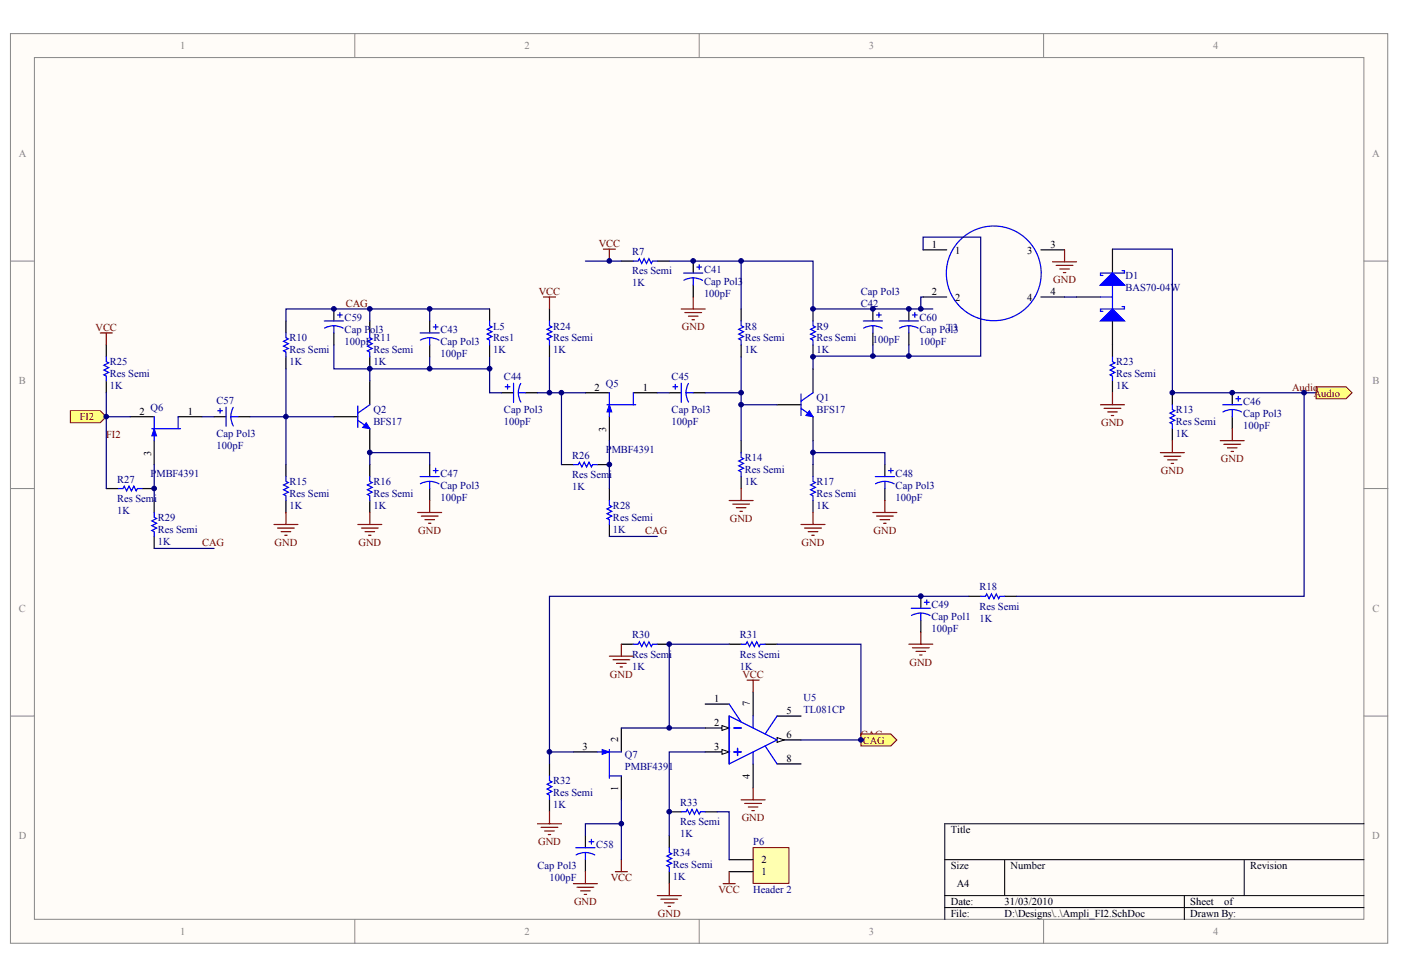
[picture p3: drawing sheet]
<svg xmlns="http://www.w3.org/2000/svg" width="289mm" height="202mm" viewBox="0 0 289 202" stroke-linecap="round" stroke-linejoin="round" font-family="sans-serif">
<defs><g id="words">
<g font-size="2.2" fill="#878787">
<text x="37.1" y="10.2">1</text>
<text x="108.2" y="10.2">2</text>
<text x="179.2" y="10.2">3</text>
<text x="250.2" y="10.2">4</text>
<text x="3.9" y="32.3">A</text>
<text x="283" y="32.3">A</text>
<text x="3.9" y="79.3">B</text>
<text x="283.1" y="79.3">B</text>
<text x="3.9" y="126.2">C</text>
<text x="283.1" y="126.2">C</text>
<text x="3.9" y="173.1">D</text>
<text x="283" y="173.1">D</text>
<text x="37.1" y="192.9">1</text>
<text x="108.2" y="192.9">2</text>
<text x="179.2" y="192.9">3</text>
<text x="250.2" y="192.9">4</text>
</g>
<g font-size="2.2" fill="#800000">
<text x="123.5" y="50.9">VCC</text>
<text x="217.2" y="58.4">GND</text>
<text x="71.3" y="63.3">CAG</text>
<text x="111.1" y="60.8">VCC</text>
<text x="19.7" y="68.2">VCC</text>
<text x="140.6" y="68.1">GND</text>
<text x="266.5" y="80.6">Audio</text>
<text x="270.9" y="81.8">Audio</text>
<text x="16.5" y="86.7">FI2</text>
<text x="227.1" y="87.9">GND</text>
<text x="21.9" y="90.4">FI2</text>
<text x="251.8" y="95.3">GND</text>
<text x="239.4" y="97.8">GND</text>
<text x="150.5" y="107.6">GND</text>
<text x="41.7" y="112.7">CAG</text>
<text x="56.6" y="112.6">GND</text>
<text x="73.9" y="112.6">GND</text>
<text x="86.3" y="110.1">GND</text>
<text x="133.1" y="110.2">CAG</text>
<text x="165.3" y="112.6">GND</text>
<text x="180.1" y="110.1">GND</text>
<text x="187.6" y="137.3">GND</text>
<text x="125.8" y="139.8">GND</text>
<text x="153.1" y="139.8">VCC</text>
<text x="177.5" y="152.2">CAG</text>
<text x="178" y="153.4">CAG</text>
<text x="153" y="169.4">GND</text>
<text x="111" y="174.3">GND</text>
<text x="125.9" y="181.7">VCC</text>
<text x="148.2" y="184.2">VCC</text>
<text x="118.4" y="186.7">GND</text>
<text x="135.7" y="189.1">GND</text>
</g>
<g font-size="2.2" fill="#000080">
<text x="130.4" y="52.7">R7</text>
<text x="130.4" y="59.1">1K</text>
<text x="130.4" y="56.6">Res Semi</text>
<text x="145.2" y="56.4">C41</text>
<text x="145.2" y="58.8">Cap Pol3</text>
<text x="232.1" y="57.6">D1</text>
<text x="145.2" y="61.3">100pF</text>
<text x="177.5" y="63.3">C42</text>
<text x="177.5" y="60.8">Cap Pol3</text>
<text x="232.1" y="60.1">BAS70-04W</text>
<text x="59.7" y="70.4">R10</text>
<text x="71.1" y="71.2">100pF</text>
<text x="71.1" y="66.2">C59</text>
<text x="71.1" y="68.7">Cap Pol3</text>
<text x="77" y="70.4">R11</text>
<text x="90.8" y="68.7">C43</text>
<text x="90.8" y="71.2">Cap Pol3</text>
<text x="101.7" y="68">L5</text>
<text x="101.7" y="70.4">Res1</text>
<text x="114.1" y="68">R24</text>
<text x="114.1" y="70.4">Res Semi</text>
<text x="153.6" y="68">R8</text>
<text x="153.6" y="70.4">Res Semi</text>
<text x="168.4" y="68">R9</text>
<text x="168.4" y="70.4">Res Semi</text>
<text x="180" y="70.7">100pF</text>
<text x="189.7" y="71.2">100pF</text>
<text x="189.7" y="66.2">C60</text>
<text x="189.7" y="68.7">Cap Pol3</text>
<text x="195.2" y="68.2">T3</text>
<text x="22.7" y="75.4">R25</text>
<text x="22.7" y="77.8">Res Semi</text>
<text x="59.7" y="75.4">1K</text>
<text x="59.7" y="72.9">Res Semi</text>
<text x="77" y="75.4">1K</text>
<text x="77" y="72.9">Res Semi</text>
<text x="90.8" y="73.6">100pF</text>
<text x="101.7" y="72.9">1K</text>
<text x="114.1" y="72.9">1K</text>
<text x="153.6" y="72.9">1K</text>
<text x="168.4" y="72.9">1K</text>
<text x="230.2" y="75.4">R23</text>
<text x="230.2" y="77.8">Res Semi</text>
<text x="22.7" y="80.3">1K</text>
<text x="44.6" y="83.3">C57</text>
<text x="103.9" y="78.3">C44</text>
<text x="124.9" y="79.8">Q5</text>
<text x="138.5" y="78.3">C45</text>
<text x="168.4" y="82.8">Q1</text>
<text x="230.2" y="80.3">1K</text>
<text x="256.3" y="83.5">C46</text>
<text x="31.1" y="84.8">Q6</text>
<text x="77" y="85.3">Q2</text>
<text x="77" y="87.7">BFS17</text>
<text x="103.9" y="87.7">100pF</text>
<text x="103.9" y="85.3">Cap Pol3</text>
<text x="138.5" y="87.7">100pF</text>
<text x="138.5" y="85.3">Cap Pol3</text>
<text x="168.4" y="85.3">BFS17</text>
<text x="242.5" y="85.3">R13</text>
<text x="242.5" y="87.7">Res Semi</text>
<text x="256.3" y="88.5">100pF</text>
<text x="256.3" y="86">Cap Pol3</text>
<text x="44.6" y="92.7">100pF</text>
<text x="44.6" y="90.2">Cap Pol3</text>
<text x="118" y="94.6">R26</text>
<text x="124.9" y="93.4">P</text>
<text x="126.2" y="93.4">MBF4391</text>
<text x="153.6" y="95.1">R14</text>
<text x="242.5" y="90.2">1K</text>
<text x="24.1" y="99.6">R27</text>
<text x="31.1" y="98.3">P</text>
<text x="32.3" y="98.3">MBF4391</text>
<text x="59.7" y="100.1">R15</text>
<text x="77" y="100.1">R16</text>
<text x="90.8" y="98.3">C47</text>
<text x="90.8" y="100.8">Cap Pol3</text>
<text x="118" y="101.1">1K</text>
<text x="118" y="98.6">Res Semi</text>
<text x="153.6" y="100.1">1K</text>
<text x="153.6" y="97.6">Res Semi</text>
<text x="168.4" y="100.1">R17</text>
<text x="184.7" y="98.3">C48</text>
<text x="184.7" y="100.8">Cap Pol3</text>
<text x="24.1" y="106">1K</text>
<text x="24.1" y="103.5">Res Semi</text>
<text x="32.5" y="107.5">R29</text>
<text x="59.7" y="105">1K</text>
<text x="59.7" y="102.5">Res Semi</text>
<text x="77" y="105">1K</text>
<text x="77" y="102.5">Res Semi</text>
<text x="90.8" y="103.3">100pF</text>
<text x="126.4" y="105">R28</text>
<text x="126.4" y="107.5">Res Semi</text>
<text x="168.4" y="105">1K</text>
<text x="168.4" y="102.5">Res Semi</text>
<text x="184.7" y="103.3">100pF</text>
<text x="32.5" y="112.4">1K</text>
<text x="32.5" y="109.9">Res Semi</text>
<text x="126.4" y="109.9">1K</text>
<text x="192.1" y="125.5">C49</text>
<text x="202" y="121.8">R18</text>
<text x="202" y="125.8">Res Semi</text>
<text x="130.4" y="131.7">R30</text>
<text x="152.6" y="131.7">R31</text>
<text x="192.1" y="130.4">100pF</text>
<text x="192.1" y="128">Cap Pol1</text>
<text x="202" y="128.2">1K</text>
<text x="130.4" y="135.6">Res Semi</text>
<text x="152.6" y="135.6">Res Semi</text>
<text x="130.4" y="138.1">1K</text>
<text x="152.6" y="138.1">1K</text>
<text x="165.7" y="144.5">U5</text>
<text x="165.7" y="147">TL081CP</text>
<text x="114.1" y="161.8">R32</text>
<text x="128.9" y="156.4">Q7</text>
<text x="128.9" y="158.8">PMBF4391</text>
<text x="114.1" y="166.7">1K</text>
<text x="114.1" y="164.3">Res Semi</text>
<text x="140.2" y="166.2">R33</text>
<text x="140.2" y="172.7">1K</text>
<text x="140.2" y="170.2">Res Semi</text>
<text x="110.8" y="179.3">Cap Pol3</text>
<text x="123" y="174.9">C58</text>
<text x="138.8" y="176.6">R34</text>
<text x="138.8" y="179.1">Res Semi</text>
<text x="155.3" y="174.4">P6</text>
<text x="113.3" y="181.8">100pF</text>
<text x="138.8" y="181.6">1K</text>
<text x="155.3" y="184.3">Header 2</text>
</g>
<g font-size="2.2">
<text x="192.2" y="51.1">1</text>
<text x="197" y="52.3">1</text>
<text x="211.9" y="52.3">3</text>
<text x="216.7" y="51.1">3</text>
<text x="192.2" y="60.8">2</text>
<text x="197" y="62">2</text>
<text x="211.9" y="62">4</text>
<text x="216.7" y="60.8">4</text>
<text x="122.6" y="80.6">2</text>
<text x="132.6" y="80.6">1</text>
<text x="28.7" y="85.5">2</text>
<text x="38.7" y="85.5">1</text>
<text x="147.3" y="144.8">1</text>
<text x="147.3" y="149.7">2</text>
<text x="162.2" y="147.2">5</text>
<text x="120.1" y="154.6">3</text>
<text x="147.3" y="154.6">3</text>
<text x="162.2" y="152.2">6</text>
<text x="162.2" y="157.1">8</text>
<text x="196.1" y="171.9">Title</text>
<text x="157" y="178.1">2</text>
<text x="196.1" y="179.3">Size</text>
<text x="208.4" y="179.3">Number</text>
<text x="257.8" y="179.3">Revision</text>
<text x="157" y="180.6">1</text>
<text x="197.3" y="183">A4</text>
<text x="196.1" y="186.7">Date:</text>
<text x="196.1" y="189.1">File:</text>
<text x="207.2" y="186.7">31/03/2010</text>
<text x="207.2" y="189.1">D:\Designs\..\Ampli_FI2.SchDoc</text>
<text x="245.5" y="186.7">Sheet</text>
<text x="245.5" y="189.1">Drawn By:</text>
<text x="252.5" y="186.7">of</text>
</g>
<g font-size="2.1">
<text x="125" y="89" transform="rotate(-90 125 89)">3</text>
<text x="31.1" y="94" transform="rotate(-90 31.1 94)">3</text>
<text x="154.7" y="145.7" transform="rotate(-90 154.7 145.7)">7</text>
<text x="127.5" y="153.1" transform="rotate(-90 127.5 153.1)">2</text>
<text x="154.7" y="160.6" transform="rotate(-90 154.7 160.6)">4</text>
<text x="127.5" y="163.1" transform="rotate(-90 127.5 163.1)">1</text>
</g>
</g></defs>
<g fill="#fffcf8" stroke="#878787" stroke-width=".21">
<path d="M2.2 6.9h284v187.7h-284z"/>
<path d="M7.1 11.9h274.2v177.7h-274.2z"/>
</g>
<path d="M73.2 6.9v5M144.2 6.9v5M215.2 6.9v5M2.2 53.9h4.9M281.3 53.9h4.9M2.2 100.8h4.9M281.3 100.8h4.9M2.2 147.7h4.9M281.3 147.7h4.9M73.2 189.7v4.9M144.2 189.7v4.9M215.2 189.7v4.9" fill="none" stroke="#878787" stroke-width=".21"/>
<path d="M194.8 177.3h86.5M207.2 177.3v7.4M256.6 177.3v7.4M281.3 169.9h-86.5v19.8M194.8 184.7h86.5M194.8 187.2h86.5M244.2 184.7v5" fill="none" stroke="#000" stroke-width=".21"/>
<g fill="none" stroke="#000" stroke-width=".25">
<path d="M128.1 53.9h2.5M135.6 53.9h2.4M143 53.9v2.4M143 58.8v2.5M59 66.2v2.5M59 73.6v2.5M76.3 66.2v2.5M76.3 73.6v2.5M76.3 78.5v5M88.6 66.2v2.5M88.6 71.1v2.5M101 63.7v2.5"/>
<path d="M101 71.1v2.5M152.8 63.7v2.5M152.8 71.1v2.5M167.7 63.7v2.5M167.7 71.1v2.5M167.7 76.1v4.9M180 63.7v2.5M180 68.7v2.4M59 95.8v2.5M68.9 86h4.9M76.3 88.4v5M76.3 95.8v2.5"/>
<path d="M88.6 95.8v2.5M103.4 81h2.5M108.4 81h2.4M152.8 90.9v2.5M152.8 98.3v2.5M160.3 83.5h4.9M167.7 86v4.9M167.7 95.8v2.5M182.5 95.8v2.5M241.8 81v2.5M241.8 88.4v2.5M254.1 81v2.5"/>
<path d="M254.1 86v2.4M59 103.2v2.5M76.3 103.2v2.5M88.6 100.8v2.4M167.7 103.2v2.5M182.5 100.8v2.4M189.9 123v2.5M189.9 127.9v2.5M199.8 123h2.4M207.2 123h2.5"/>
</g>
<g fill="none" stroke="#00f" stroke-width=".25">
<path d="M130.6 53.9h1l.2-.5 .5 .9 .5-.9 .5 .9 .5-.9 .5 .9 .3-.4h1M141 56.3h3.9M143 57.3l1.1 .2 .8 .3M143 57.3l-.8 .1-1.2 .4M143 57.3v1.5M143.7 55.1h1M144.2 54.6v1M59 68.7v1l.5 .2-1 .5 1 .5-1 .5 1 .5-1 .5 .5 .2v1M76.3 68.7v1l.5 .2-1 .5 1 .5-1 .5 1 .5-1 .5 .5 .2v1M86.6 68.7h4M88.6 69.7l1.2 .1 .7 .4M88.6 69.7h-.8l-1.1 .5"/>
<path d="M88.6 69.7v1.4M89.4 67.4h.9M89.9 66.9v1M101 66.2v1l.5 .2-1 .5 1 .5-1 .5 1 .5-1 .5 .5 .3v.9M104.2 79.8h1M104.7 79.3v1M105.9 79v4M107.4 79.1l-.3 .7-.2 1.2M152.8 66.2v1l.5 .2-1 .5 1 .5-1 .5 1 .5-1 .5 .5 .3v.9M167.7 66.2v1l.5 .2-1 .5 1 .5-1 .5 1 .5-1 .5 .5 .3v.9M178 66.2h4M180 67.2l.8 .1 1.1 .4"/>
<path d="M180 67.2l-1.2 .2-.7 .3M180 67.2v1.5M180.8 65h.9M181.3 64.5v1M59 98.3v1l.5 .2-1 .5 1 .5-1 .5 1 .5-1 .5 .5 .3v.9M73.8 86.7l2.5 1.7M73.8 83.7v4.5M76.3 98.3v1l.5 .2-1 .5 1 .5-1 .5 1 .5-1 .5 .5 .3v.9M76.3 83.5l-2.5 1.7M86.6 98.3h4M88.6 99.3l1.2 .2 .7 .3M88.6 99.3l-.8 .1-1.1 .4"/>
<path d="M88.6 99.3v1.5M89.4 97.1h.9M89.9 96.6v1M106.9 81h1.5M106.9 81l.2 1.2 .3 .7M152.8 93.4v1l.5 .2-1 .5 1 .5-1 .5 1 .5-1 .5 .5 .2v1M165.2 84.2l2.5 1.8M165.2 81.3v4.4M167.7 98.3v1l.5 .2-1 .5 1 .5-1 .5 1 .5-1 .5 .5 .3v.9M167.7 81l-2.5 1.7M180.5 98.3h4M182.5 99.3l1.2 .2 .7 .3"/>
<path d="M182.5 99.3l-.8 .1-1.1 .4M182.5 99.3v1.5M183.2 97.1h1M183.7 96.6v1M241.8 83.5v1l.5 .2-1 .5 1 .5-1 .5 1 .5-1 .5 .5 .2v1M252.1 83.5h4M254.1 84.5l.8 .1 1.1 .4M254.1 84.5l-.8 .1-1.1 .4M254.1 84.5v1.5M254.9 82.3h1M255.4 81.8v.9M187.9 125.5h4"/>
<path d="M189.9 126.5l1.2 .1 .7 .4M189.9 126.5l-1.2 .1-.7 .4M189.9 126.5v1.4M190.6 124.2h1M191.1 123.7v1M202.2 123h1l.3-.5 .5 1 .5-1 .5 1 .5-1 .5 1 .2-.5h1"/>
</g>
<g fill="#00f" stroke="#00f" stroke-width=".21">
<path d="M75.5 87.2l.8 1.2-1.5-.2z"/>
<path d="M166.9 84.7l.8 1.3-1.5-.3z"/>
</g>
<g fill="none" stroke="#800000" stroke-width=".25">
<path d="M124.4 51.4h2.5M125.7 51.4v2.5M140.5 63.7h4.9M141.2 64.5h3.5M142 65.2h1.9M142.7 66h.5M143 61.3v2.4M239.3 93.4h4.9M240 94.1h3.5M240.8 94.8h2M241.5 95.6h.5M241.8 90.9v2.5"/>
<path d="M251.7 90.9h4.9M252.4 91.6h3.5M253.1 92.4h2M253.9 93.1h.5M254.1 88.4v2.5M73.8 108.2h4.9M74.5 108.9h3.5M75.3 109.7h2M76 110.4h.5M76.3 105.7v2.5M86.1 105.7h5M86.9 106.5h3.4"/>
<path d="M87.6 107.2h2M88.4 107.9h.5M88.6 103.2v2.5M150.4 103.2h4.9M151.1 104h3.5M151.9 104.7h1.9M152.6 105.5h.5M152.8 100.8v2.4M165.2 108.2h4.9M165.9 108.9h3.5M166.7 109.7h2M167.4 110.4h.5"/>
<path d="M167.7 105.7v2.5M180 105.7h5M180.8 106.5h3.4M181.5 107.2h2M182.2 107.9h.5M182.5 103.2v2.5M187.4 132.9h5M188.2 133.6h3.4M188.9 134.4h2M189.7 135.1h.4M189.9 130.4v2.5"/>
</g>
<g fill="none" stroke="#000080" stroke-width=".25">
<path d="M120.7 53.9h7.4M138 53.9h29.7v9.8h24.7M152.8 53.9v9.8M76.3 63.7h-17.3v2.5M88.6 63.7v2.5M88.6 73.6v2.5M101 73.6v2.5h-24.7v2.4M101 63.7h-24.7v2.5M101 76.1v4.9h2.4M152.8 73.6v17.3M76.3 95.8v-2.4h12.3v2.4M152.8 83.5h7.5"/>
<path d="M167.7 93.4h14.8v2.4M167.7 90.9v4.9"/>
</g>
<path d="M14.5 84.7h6.2l1.2 1.3-1.2 1.2h-6.2z" fill-rule="evenodd" fill="#ffff80" stroke="#800000" stroke-width=".21"/>
<path d="M229.4 51.4h12.4v29.6h27.1v42h-59.2M268.9 81h2.5" fill="none" stroke="#000080" stroke-width=".25"/>
<path d="M271.4 79.8h6.2l1.2 1.2-1.2 1.3h-6.2z" fill-rule="evenodd" fill="#ffff80" stroke="#800000" stroke-width=".21"/>
<g fill="none" stroke="#000" stroke-width=".25">
<path d="M229.4 51.4v4.9M222 61.3h5M229.4 66.2v4.9M26.9 86h4.9M31.8 90.9v4.9M36.7 86h5M120.7 81h5M125.7 86v4.9M130.6 81h5M118.3 155.1h4.9M128.1 150.2v4.9M145.4 145.2h5"/>
<path d="M145.4 150.2h5M155.3 142.8v4.9M160.3 147.7h4.9M160.3 157.6h4.9M128.1 160v5"/>
</g>
<g fill="#00f" stroke="#00f" stroke-width=".25">
<path d="M227 66.2l2.4-2.5 2.5 2.5z"/>
<path d="M227 58.8l2.4-2.5 2.5 2.5z"/>
</g>
<g fill="none" stroke="#00f" stroke-width=".25">
<path d="M229.4 58.8v4.9M231.4 55.8h.5v.5h-4.9v.5h.4M227 61.3h2.4M231.4 63.2h.5v.5h-4.9v.5h.4M31.3 88.4h5.9M31.8 86v4.9M36.7 86v2.4M125.2 83.5h5.9M125.7 81v5M130.6 81v2.5M123.2 155.1h4.9M125.7 154.6v5.9"/>
<path d="M125.7 160h2.4"/>
</g>
<path d="M56.5 108.2h4.9M57.2 108.9h3.5M58 109.7h2M58.7 110.4h.5M59 105.7v2.5" fill="none" stroke="#800000" stroke-width=".25"/>
<g fill="#00f" stroke="#00f" stroke-width=".21">
<path d="M31.8 88.4l.5 1.5h-1z"/>
<path d="M125.7 83.5l.5 1.5h-1z"/>
<path d="M124.2 154.6l1.5 .5-1.5 .5z"/>
</g>
<path d="M148.9 149.7l1.5 .5-1.5 .5z" fill="#fffcf8" stroke="#000" stroke-width=".21"/>
<path d="M145.4 155.1h5" fill="none" stroke="#000" stroke-width=".25"/>
<path d="M148.9 154.6l1.5 .5-1.5 .5z" fill="#fffcf8" stroke="#000" stroke-width=".21"/>
<path d="M155.3 157.6v4.9M160.3 152.6h4.9" fill="none" stroke="#000" stroke-width=".25"/>
<path d="M160.3 152.1l1.4 .5-1.4 .5z" fill="#fffcf8" stroke="#000" stroke-width=".21"/>
<g fill="none" stroke="#00f" stroke-width=".25">
<path d="M21.9 73.6v1l.5 .2-1 .5 1 .5-1 .5 1 .5-1 .5 .5 .3v.9M113.3 66.2v1l.5 .2-1 .5 1 .5-1 .5 1 .5-1 .5 .5 .3v.9M118.3 95.8h.9l.3-.5 .5 1 .5-1 .5 1 .5-1 .5 1 .2-.5h1M24.4 100.8h1l.2-.5 .5 1 .5-1 .5 1 .5-1 .5 1 .2-.5h1M31.8 105.7v1l.5 .2-1 .5 1 .5-1 .5 1 .5-1 .5 .5 .3v1M125.7 103.2v1l.5 .3-1 .5 1 .5-1 .5 1 .5-1 .4 .5 .3v1M130.6 132.9h1l.2-.5 .5 1 .5-1 .5 1 .5-1 .5 1 .3-.5h1M152.8 132.9h1l.3-.5 .5 1 .5-1 .5 1 .5-1 .4 1 .3-.5h1M150.4 147.7l9.9 4.9-9.9 5zM150.4 145.2l2.4 3.7M151.4 150.2h1.4M151.4 155.1h1.4"/>
<path d="M152.1 154.4v1.4M155.3 147.7v2.5M155.3 155.1v2.5M157.8 153.9l2.5 3.7M160.3 147.7l-2.5 3.7M113.3 160v1l.5 .3-1 .5 1 .5-1 .5 1 .5-1 .4 .5 .3v1M118.8 174.9h3.9M120.7 175.8l.8 .1 1.1 .5M120.7 175.8l-1.2 .2-.7 .3M120.7 175.8v1.5M121.5 173.6h1M122 173.1v1"/>
<path d="M138 174.9v.9l.5 .3-1 .5 1 .5-1 .5 1 .5-1 .5 .5 .2v1"/>
</g>
<g fill="none" stroke="#000" stroke-width=".25">
<path d="M21.9 71.1v2.5M21.9 78.5v2.5M113.3 63.7v2.5M113.3 71.1v2.5M115.8 95.8h2.5M123.2 95.8h2.5M21.9 100.8h2.5M29.3 100.8h2.5M31.8 103.2v2.5M31.8 110.7v2.4M125.7 100.8v2.4M125.7 108.2v2.5"/>
<path d="M128.1 132.9h2.5M135.6 132.9h2.4M150.4 132.9h2.4M157.8 132.9h2.5M113.3 157.6v2.4M113.3 165v2.4M120.7 172.4v2.5M120.7 177.3v2.5M138 172.4v2.5M138 179.8v2.5"/>
</g>
<g fill="none" stroke="#800000" stroke-width=".25">
<path d="M20.7 68.7h2.5M21.9 68.7v2.4M112.1 61.3h2.5M113.3 61.3v2.4M125.7 135.3h4.9M126.4 136.1h3.5M127.2 136.8h1.9M127.9 137.6h.5M128.1 132.9v2.4M154.1 140.3h2.4M155.3 140.3v2.5M110.8 169.9h5"/>
<path d="M111.6 170.7h3.4M112.3 171.4h2M113.1 172.1h.5M113.3 167.4v2.5M120.7 179.8v2.5M126.9 179.8h2.5M128.1 177.3v2.5M152.8 165h5M153.6 165.7h3.4M154.3 166.5h2M155.1 167.2h.5M155.3 162.5v2.5"/>
<path d="M118.3 182.3h4.9M119 183h3.5M119.7 183.7h2M120.5 184.5h.5M135.6 184.7h4.9M136.3 185.5h3.5M137 186.2h2M137.8 187h.5M138 182.3v2.4"/>
</g>
<path d="M150.4 132.9h-12.4v17.3h7.4M160.3 132.9h17.2v19.7h-12.3M128.1 150.2h9.9M128.1 169.9h-7.4v2.5M128.1 165v12.3" fill="none" stroke="#000080" stroke-width=".25"/>
<path d="M155.3 174.8h7.4v7.4h-7.4z" fill="#ffffb0" stroke="#800000" stroke-width=".21"/>
<path d="M138 167.4h2.5M145.4 167.4h2.5M150.4 179.8h4.9M150.4 177.3h4.9" fill="none" stroke="#000" stroke-width=".25"/>
<path d="M150.4 179.8v2.5M149.1 182.3h2.5" fill="none" stroke="#800000" stroke-width=".25"/>
<path d="M140.5 167.4h1l.2-.4 .5 .9 .5-.9 .5 .9 .5-.9 .5 .9 .2-.5h1" fill="none" stroke="#00f" stroke-width=".25"/>
<path d="M199.8 123h-86.5v32.1M118.3 155.1h-5v2.5M145.4 155.1h-7.4v17.3M147.9 167.4h2.5v9.9" fill="none" stroke="#000080" stroke-width=".25"/>
<path d="M177.5 151.4h6.2l1.3 1.2-1.3 1.3h-6.2z" fill-rule="evenodd" fill="#ffff80" stroke="#800000" stroke-width=".21"/>
<g fill="none" stroke="#000080" stroke-width=".25">
<path d="M190.4 51.5v-2.6h11.8v24.6h-22.2v.1M59 76.1v9.9h-7.4M68.9 71.1v5h7.4M113.3 73.6v7.4M180 71.1v2.4h-12.3v2.6M187.4 71.1v2.4M190.4 61.3h-.5v2.4M219.5 61.3h2.5M21.9 81v5h5M21.9 86v14.8M31.8 95.8v7.4M41.7 86h2.5"/>
<path d="M68.9 86h-9.9v9.8M110.8 81h9.9M115.8 81v14.8M125.7 90.9v9.9M135.6 81h2.4M145.4 81h7.4M31.8 113.1h12.4M125.7 110.7h9.9"/>
</g>
<g fill="none" stroke="#000" stroke-width=".25">
<path d="M190.4 51.5h4.8M214.7 51.5h4.8M68.9 63.7v2.5M68.9 68.7v2.4M187.4 63.7v2.5M187.4 68.7v2.4M190.4 61.3h4.8M214.7 61.3h4.8M229.4 71.1v2.5M229.4 78.5v2.5M44.2 86h2.4M49.1 86h2.5"/>
<path d="M138 81h2.5M143 81h2.4"/>
</g>
<g fill="none" stroke="#00f" stroke-width=".25">
<path d="M66.9 66.2h3.9M68.9 67.2l.8 .1 1.1 .4M68.9 67.2l-1.2 .2-.8 .3M68.9 67.2v1.5M69.6 65h1M70.1 64.5v1M138.8 79.8h1M139.3 79.3v1M140.5 79v4M142 79.1l-.4 1.1-.1 .8M185.5 66.2h3.9M187.4 67.2l.8 .1 1.1 .4"/>
<path d="M187.4 67.2l-1.2 .2-.7 .3M187.4 67.2v1.5M188.2 65h1M188.7 64.5v1M229.4 73.6v1l.5 .2-1 .5 1 .5-1 .5 1 .5-1 .5 .5 .3v.9M44.9 84.7h1M45.4 84.2v1M46.6 84v3.9M47.6 86h1.5M47.6 86l.1 .8 .4 1.1M48.1 84l-.4 1.2-.1 .8M141.5 81h1.5"/>
<path d="M141.5 81l.1 .8 .4 1.1"/>
<circle cx="204.9" cy="56.4" r="9.8"/>
</g>
<path d="M217.1 54h4.9M217.8 54.7h3.5M218.6 55.5h1.9M219.3 56.2h.5M219.5 51.5v2.5M227 83.5h4.9M227.7 84.2h3.5M228.4 85h2M229.2 85.7h.5M229.4 81v2.5" fill="none" stroke="#800000" stroke-width=".25"/>
<g fill="#000080" stroke="#000080" stroke-width=".21">
<circle cx="21.9" cy="85.9" r=".48"/>
<circle cx="31.8" cy="100.7" r=".48"/>
<circle cx="59" cy="85.9" r=".48"/>
<circle cx="68.8" cy="63.7" r=".48"/>
<circle cx="76.3" cy="93.3" r=".48"/>
<circle cx="76.3" cy="76" r=".48"/>
<circle cx="76.3" cy="63.7" r=".48"/>
<circle cx="88.6" cy="76" r=".48"/>
<circle cx="88.6" cy="63.7" r=".48"/>
<circle cx="101" cy="76" r=".48"/>
<circle cx="113.3" cy="155.1" r=".48"/>
<circle cx="113.3" cy="81" r=".48"/>
<circle cx="115.8" cy="81" r=".48"/>
<circle cx="125.7" cy="95.8" r=".48"/>
<circle cx="125.7" cy="53.8" r=".48"/>
<circle cx="128.1" cy="169.9" r=".48"/>
<circle cx="138" cy="167.4" r=".48"/>
<circle cx="138" cy="150.1" r=".48"/>
<circle cx="138" cy="132.9" r=".48"/>
<circle cx="142.9" cy="53.8" r=".48"/>
<circle cx="152.8" cy="83.5" r=".48"/>
<circle cx="152.8" cy="81" r=".48"/>
<circle cx="152.8" cy="53.8" r=".48"/>
<circle cx="167.7" cy="93.3" r=".48"/>
<circle cx="167.7" cy="73.6" r=".48"/>
<circle cx="167.7" cy="63.7" r=".48"/>
<circle cx="177.5" cy="152.6" r=".48"/>
<circle cx="180" cy="73.4" r=".48"/>
<circle cx="180" cy="63.7" r=".48"/>
<circle cx="187.4" cy="73.4" r=".48"/>
<circle cx="187.4" cy="63.7" r=".48"/>
<circle cx="189.9" cy="123" r=".48"/>
<circle cx="189.9" cy="63.7" r=".48"/>
<circle cx="241.8" cy="81" r=".48"/>
<circle cx="254.1" cy="81" r=".48"/>
<circle cx="268.9" cy="81" r=".48"/>
</g>
<use href="#words"/>
</svg>
